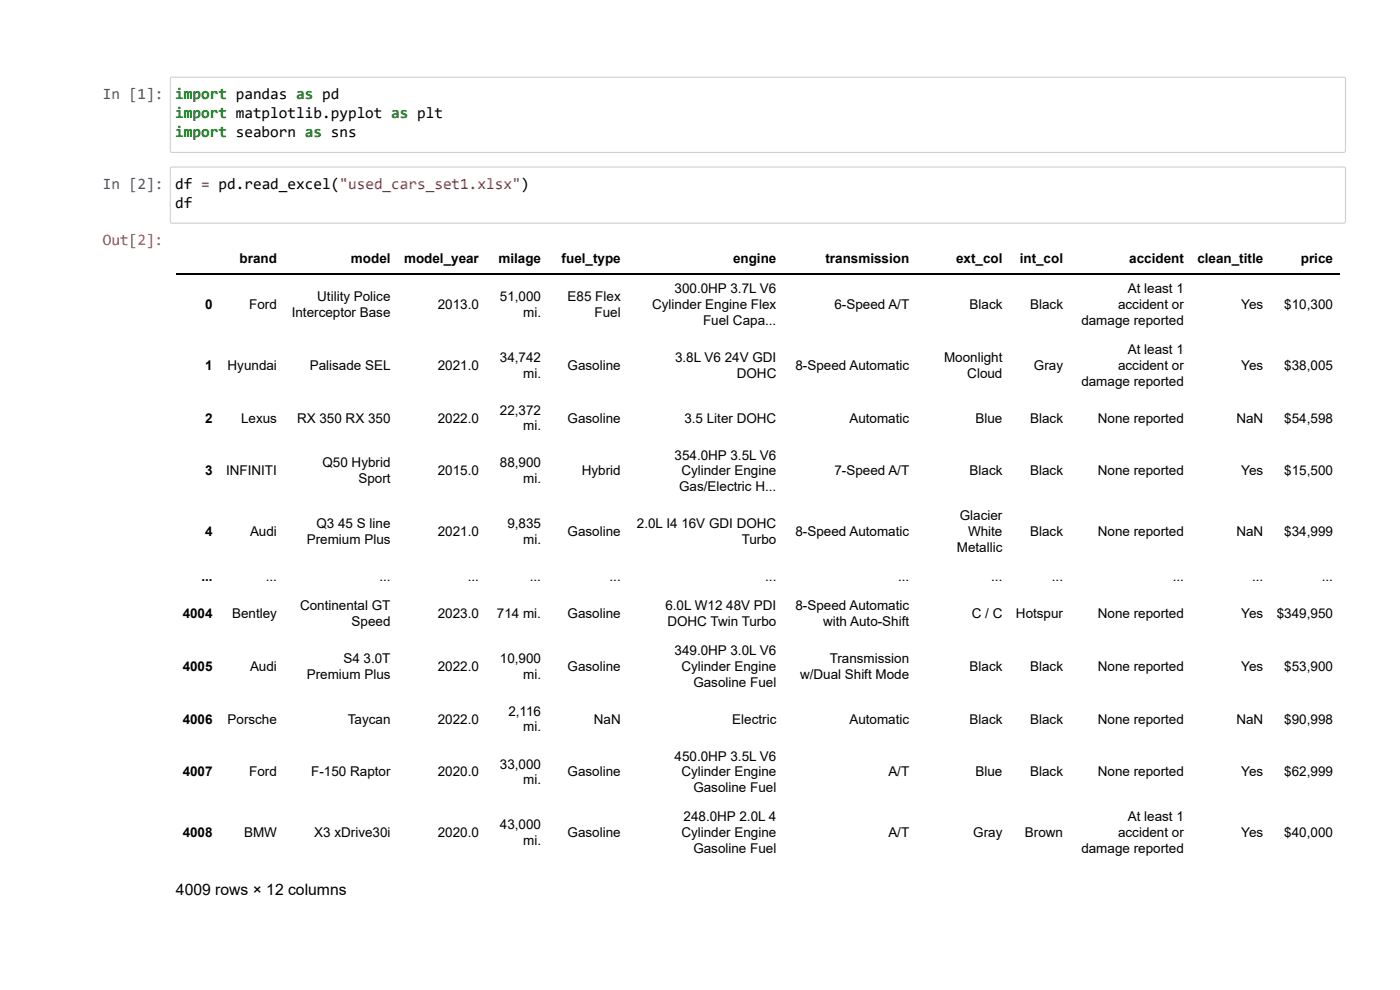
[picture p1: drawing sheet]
<svg xmlns="http://www.w3.org/2000/svg" width="297mm" height="210mm" viewBox="0 0 297 210" stroke-linecap="round" stroke-linejoin="round" font-family="sans-serif">
<defs><g id="words">
<g font-size="3.3" fill="#303f9f">
<text x="21.8" y="21">In [1]:</text>
<text x="21.8" y="40.1">In [2]:</text>
</g>
<g font-size="3.3" fill="#008000">
<text x="37.2" y="21">import pandas as pd</text>
<text x="37.2" y="25.1">import matplotlib.pyplot as plt</text>
<text x="37.2" y="29.1">import seaborn as sns</text>
</g>
<g font-size="3.3">
<text x="37.2" y="40.1">df = pd.read_excel(&quot;used_cars_set1.xlsx&quot;)</text>
<text x="37.2" y="44.1">df</text>
<text x="37.3" y="189.8">4009 rows × 12 columns</text>
</g>
<text font-size="3.3" fill="#d84315" x="21.8" y="52">Out[2]:</text>
<g font-size="2.9">
<text x="50.8" y="55.8">brand</text>
<text x="74.5" y="55.8">model</text>
<text x="85.7" y="55.8">model_year</text>
<text x="105.7" y="55.8">milage</text>
<text x="119.2" y="55.8">fuel_type</text>
<text x="155.5" y="55.8">engine</text>
<text x="175.1" y="55.8">transmission</text>
<text x="202.8" y="55.8">ext_col</text>
<text x="216.3" y="55.8">int_col</text>
<text x="239.6" y="55.8">accident</text>
<text x="254" y="55.8">clean_title</text>
<text x="276" y="55.8">price</text>
<text x="43.5" y="65.5">0</text>
<text x="52.9" y="65.5">Ford</text>
<text x="67.3" y="63.9">Utility Police</text>
<text x="92.9" y="65.5">2013.0</text>
<text x="106.1" y="63.9">51,000</text>
<text x="120.4" y="63.9">E85 Flex</text>
<text x="138.4" y="65.5">Cylinder Engine Flex</text>
<text x="143.1" y="62.2">300.0HP 3.7L V6</text>
<text x="177" y="65.5">6-Speed A/T</text>
<text x="205.7" y="65.5">Black</text>
<text x="218.6" y="65.5">Black</text>
<text x="237.2" y="65.5">accident or</text>
<text x="239.3" y="62.2">At least 1</text>
<text x="263.3" y="65.5">Yes</text>
<text x="272.5" y="65.5">$10,300</text>
<text x="61.9" y="67.2">Interceptor Base</text>
<text x="111" y="67.2">mi.</text>
<text x="126.1" y="67.2">Fuel</text>
<text x="149.2" y="68.9">Fuel Capa...</text>
<text x="229.4" y="68.9">damage reported</text>
<text x="106.1" y="76.7">34,742</text>
<text x="143.2" y="76.7">3.8L V6 24V GDI</text>
<text x="200.3" y="76.7">Moonlight</text>
<text x="239.3" y="75.1">At least 1</text>
<text x="43.5" y="78.4">1</text>
<text x="48.3" y="78.4">Hyundai</text>
<text x="65.7" y="78.4">Palisade SEL</text>
<text x="92.9" y="78.4">2021.0</text>
<text x="111" y="80.1">mi.</text>
<text x="120.4" y="78.4">Gasoline</text>
<text x="156.3" y="80.1">DOHC</text>
<text x="168.8" y="78.4">8-Speed Automatic</text>
<text x="205.2" y="80.1">Cloud</text>
<text x="219.4" y="78.4">Gray</text>
<text x="229.4" y="81.7">damage reported</text>
<text x="237.2" y="78.4">accident or</text>
<text x="263.3" y="78.4">Yes</text>
<text x="272.5" y="78.4">$38,005</text>
<text x="43.5" y="89.6">2</text>
<text x="51.1" y="89.6">Lexus</text>
<text x="63" y="89.6">RX 350 RX 350</text>
<text x="92.9" y="89.6">2022.0</text>
<text x="106.1" y="87.9">22,372</text>
<text x="120.4" y="89.6">Gasoline</text>
<text x="145.2" y="89.6">3.5 Liter DOHC</text>
<text x="180.2" y="89.6">Automatic</text>
<text x="207" y="89.6">Blue</text>
<text x="218.6" y="89.6">Black</text>
<text x="232.9" y="89.6">None reported</text>
<text x="262.3" y="89.6">NaN</text>
<text x="272.5" y="89.6">$54,598</text>
<text x="111" y="91.3">mi.</text>
<text x="43.5" y="100.8">3</text>
<text x="48" y="100.8">INFINITI</text>
<text x="68.4" y="99.1">Q50 Hybrid</text>
<text x="92.9" y="100.8">2015.0</text>
<text x="106.1" y="99.1">88,900</text>
<text x="123.4" y="100.8">Hybrid</text>
<text x="143.1" y="97.4">354.0HP 3.5L V6</text>
<text x="144.6" y="100.8">Cylinder Engine</text>
<text x="177" y="100.8">7-Speed A/T</text>
<text x="205.7" y="100.8">Black</text>
<text x="218.6" y="100.8">Black</text>
<text x="232.9" y="100.8">None reported</text>
<text x="263.3" y="100.8">Yes</text>
<text x="272.5" y="100.8">$15,500</text>
<text x="76" y="102.4">Sport</text>
<text x="111" y="102.4">mi.</text>
<text x="144.1" y="104.1">Gas/Electric H...</text>
<text x="43.5" y="113.6">4</text>
<text x="53" y="113.6">Audi</text>
<text x="67.1" y="112">Q3 45 S line</text>
<text x="92.9" y="113.6">2021.0</text>
<text x="107.6" y="112">9,835</text>
<text x="120.4" y="113.6">Gasoline</text>
<text x="135.1" y="112">2.0L I4 16V GDI DOHC</text>
<text x="168.8" y="113.6">8-Speed Automatic</text>
<text x="203.6" y="110.3">Glacier</text>
<text x="205.4" y="113.6">White</text>
<text x="218.6" y="113.6">Black</text>
<text x="232.9" y="113.6">None reported</text>
<text x="262.3" y="113.6">NaN</text>
<text x="272.5" y="113.6">$34,999</text>
<text x="65.1" y="115.3">Premium Plus</text>
<text x="111" y="115.3">mi.</text>
<text x="157.4" y="115.3">Turbo</text>
<text x="203" y="117">Metallic</text>
<text x="42.7" y="123.2">...</text>
<text x="56.4" y="123.2">...</text>
<text x="80.5" y="123.2">...</text>
<text x="99.2" y="123.2">...</text>
<text x="112.4" y="123.2">...</text>
<text x="129.3" y="123.2">...</text>
<text x="162.3" y="123.2">...</text>
<text x="190.5" y="123.2">...</text>
<text x="210.3" y="123.2">...</text>
<text x="223.2" y="123.2">...</text>
<text x="248.8" y="123.2">...</text>
<text x="265.6" y="123.2">...</text>
<text x="280.4" y="123.2">...</text>
<text x="38.8" y="131">4004</text>
<text x="49.2" y="131">Bentley</text>
<text x="63.6" y="129.4">Continental GT</text>
<text x="92.9" y="131">2023.0</text>
<text x="105.4" y="131">714 mi.</text>
<text x="120.4" y="131">Gasoline</text>
<text x="141.2" y="129.4">6.0L W12 48V PDI</text>
<text x="168.8" y="129.4">8-Speed Automatic</text>
<text x="206.2" y="131">C / C</text>
<text x="215.5" y="131">Hotspur</text>
<text x="232.9" y="131">None reported</text>
<text x="263.3" y="131">Yes</text>
<text x="270.9" y="131">$349,950</text>
<text x="74.6" y="132.7">Speed</text>
<text x="141.6" y="132.7">DOHC Twin Turbo</text>
<text x="174.6" y="132.7">with Auto-Shift</text>
<text x="38.8" y="142.2">4005</text>
<text x="53" y="142.2">Audi</text>
<text x="65.1" y="143.9">Premium Plus</text>
<text x="72.9" y="140.5">S4 3.0T</text>
<text x="92.9" y="142.2">2022.0</text>
<text x="106.1" y="140.5">10,900</text>
<text x="111" y="143.9">mi.</text>
<text x="120.4" y="142.2">Gasoline</text>
<text x="143.1" y="138.9">349.0HP 3.0L V6</text>
<text x="144.6" y="142.2">Cylinder Engine</text>
<text x="169.7" y="143.9">w/Dual Shift Mode</text>
<text x="176" y="140.5">Transmission</text>
<text x="205.7" y="142.2">Black</text>
<text x="218.6" y="142.2">Black</text>
<text x="232.9" y="142.2">None reported</text>
<text x="263.3" y="142.2">Yes</text>
<text x="272.5" y="142.2">$53,900</text>
<text x="147.1" y="145.5">Gasoline Fuel</text>
<text x="38.8" y="153.4">4006</text>
<text x="48.3" y="153.4">Porsche</text>
<text x="73.8" y="153.4">Taycan</text>
<text x="92.9" y="153.4">2022.0</text>
<text x="107.9" y="151.7">2,116</text>
<text x="111" y="155.1">mi.</text>
<text x="126" y="153.4">NaN</text>
<text x="155.4" y="153.4">Electric</text>
<text x="180.2" y="153.4">Automatic</text>
<text x="205.7" y="153.4">Black</text>
<text x="218.6" y="153.4">Black</text>
<text x="232.9" y="153.4">None reported</text>
<text x="262.3" y="153.4">NaN</text>
<text x="272.5" y="153.4">$90,998</text>
<text x="143.1" y="161.3">450.0HP 3.5L V6</text>
<text x="38.8" y="164.6">4007</text>
<text x="52.9" y="164.6">Ford</text>
<text x="66" y="164.6">F-150 Raptor</text>
<text x="92.9" y="164.6">2020.0</text>
<text x="106.1" y="162.9">33,000</text>
<text x="111" y="166.3">mi.</text>
<text x="120.4" y="164.6">Gasoline</text>
<text x="144.6" y="164.6">Cylinder Engine</text>
<text x="147.1" y="167.9">Gasoline Fuel</text>
<text x="188.5" y="164.6">A/T</text>
<text x="207" y="164.6">Blue</text>
<text x="218.6" y="164.6">Black</text>
<text x="232.9" y="164.6">None reported</text>
<text x="263.3" y="164.6">Yes</text>
<text x="272.5" y="164.6">$62,999</text>
<text x="38.8" y="177.5">4008</text>
<text x="51.8" y="177.5">BMW</text>
<text x="66.7" y="177.5">X3 xDrive30i</text>
<text x="92.9" y="177.5">2020.0</text>
<text x="106.1" y="175.8">43,000</text>
<text x="111" y="179.1">mi.</text>
<text x="120.4" y="177.5">Gasoline</text>
<text x="144.6" y="177.5">Cylinder Engine</text>
<text x="145" y="174.1">248.0HP 2.0L 4</text>
<text x="188.5" y="177.5">A/T</text>
<text x="206.5" y="177.5">Gray</text>
<text x="217.4" y="177.5">Brown</text>
<text x="237.2" y="177.5">accident or</text>
<text x="239.3" y="174.1">At least 1</text>
<text x="263.3" y="177.5">Yes</text>
<text x="272.5" y="177.5">$40,000</text>
<text x="147.1" y="180.8">Gasoline Fuel</text>
<text x="229.4" y="180.8">damage reported</text>
</g>
</g></defs>
<path d="M36.2 16.5l248.9-.1 .3 .3v15.3l-.3 .3h-248.6l-.4-.3zM36.2 35.5l248.9-.1 .3 .4v11.2l-.3 .3h-248.6l-.4-.3z" fill="none" stroke="#cfcfcf" stroke-width=".24"/>
<path d="M37.4 58h246.7" fill="none" stroke="#000" stroke-width=".24"/>
<use href="#words"/>
</svg>
